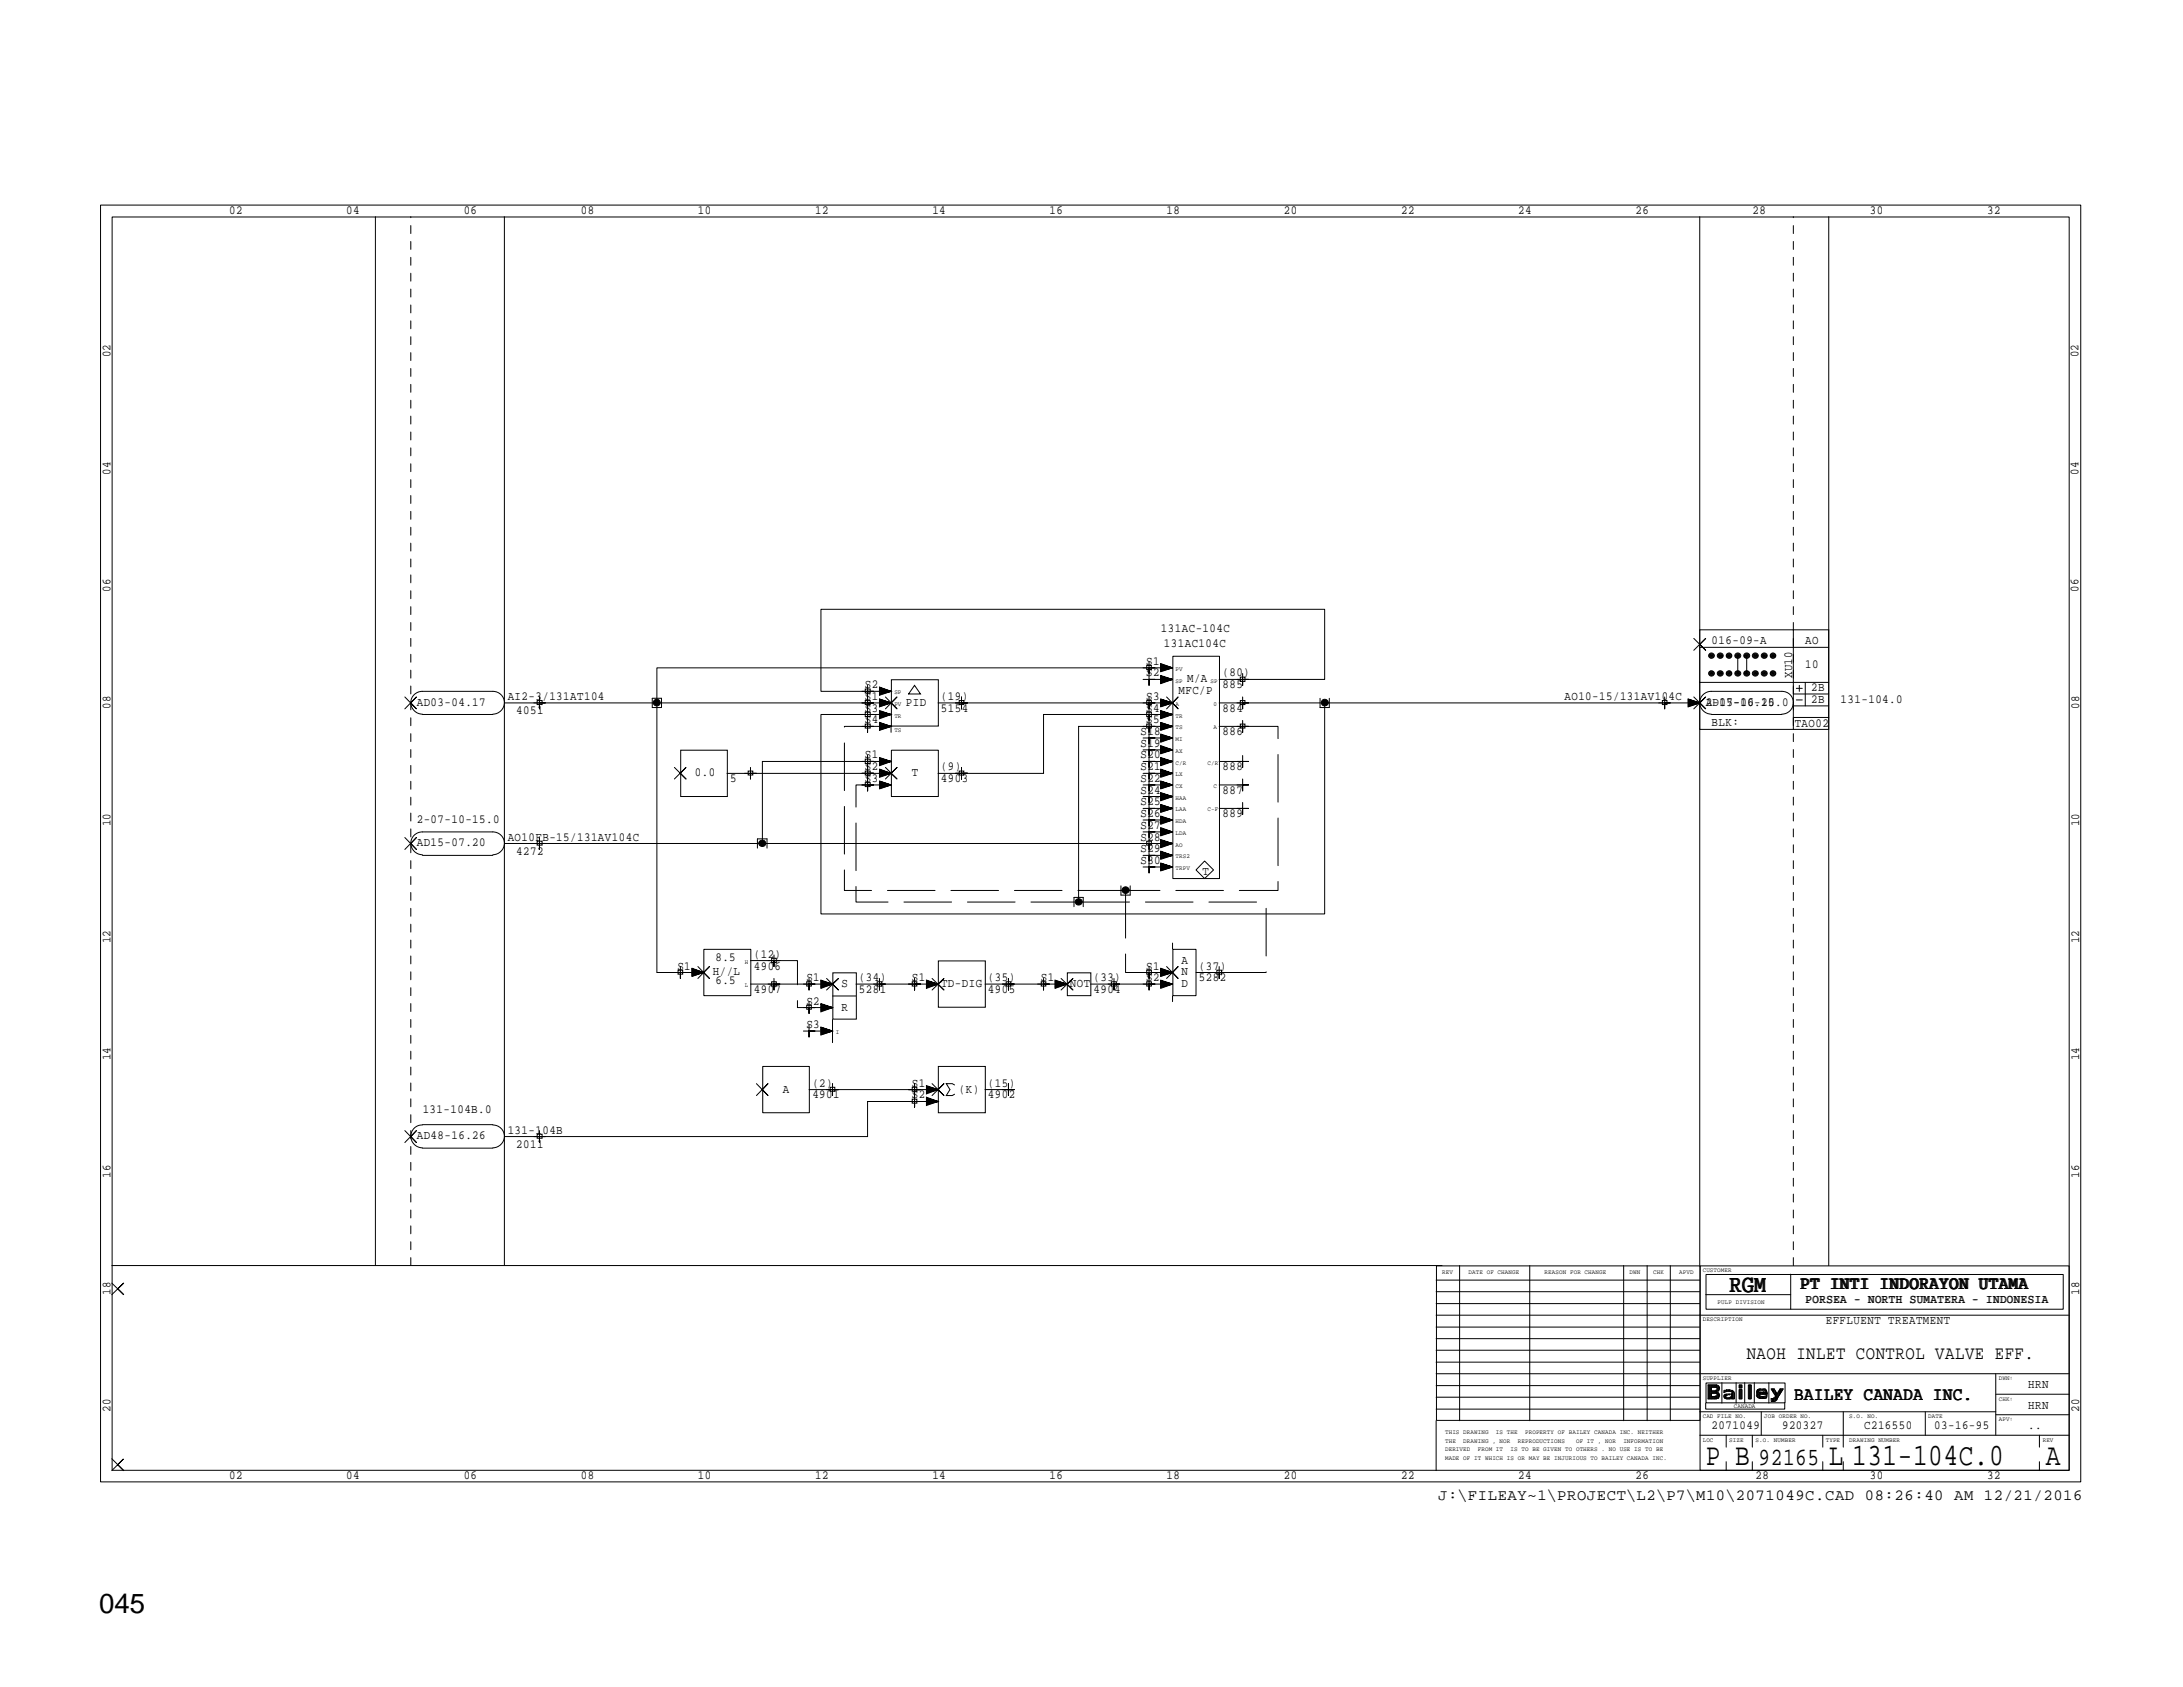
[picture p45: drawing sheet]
<svg xmlns="http://www.w3.org/2000/svg" width="279mm" height="216mm" viewBox="0 0 279 216" stroke-linecap="round" stroke-linejoin="round" font-family="sans-serif">
<defs><g id="words">
<g font-size="4">
<text x="218.3" y="187.4">P B</text>
<text x="234.1" y="187.4">L 131-104C.0</text>
<text x="261.8" y="187.4">A</text>
</g>
<text font-size="3.5" x="12.7" y="206.4">045</text>
<g font-size="3.2">
<text x="221.3" y="165.3">RGM</text>
<text x="225.1" y="187.4">92165</text>
</g>
<g font-size="2.4">
<text x="230.5" y="164.9">PT INTI INDORAYON UTAMA</text>
<text x="223.6" y="173.9">NAOH INLET CONTROL VALVE EFF.</text>
<text x="229.7" y="179.2">BAILEY CANADA INC.</text>
</g>
<text font-size="2" x="184.1" y="192">J:\FILEAY~1\PROJECT\L2\P7\M10\2071049C.CAD 08:26:40 AM 12/21/2016</text>
<g font-size="1.6">
<text x="29.3" y="27.3">02</text>
<text x="44.3" y="27.3">04</text>
<text x="59.4" y="27.3">06</text>
<text x="74.3" y="27.3">08</text>
<text x="89.3" y="27.3">10</text>
<text x="104.3" y="27.3">12</text>
<text x="119.3" y="27.3">14</text>
<text x="134.3" y="27.3">16</text>
<text x="149.3" y="27.3">18</text>
<text x="164.3" y="27.3">20</text>
<text x="179.3" y="27.3">22</text>
<text x="194.3" y="27.3">24</text>
<text x="209.3" y="27.3">26</text>
<text x="224.3" y="27.3">28</text>
<text x="239.3" y="27.3">30</text>
<text x="254.3" y="27.3">32</text>
<text x="14.1" y="45.7" transform="rotate(-90 14.1 45.7)">02</text>
<text x="266" y="45.7" transform="rotate(-90 266 45.7)">02</text>
<text x="14.1" y="60.7" transform="rotate(-90 14.1 60.7)">04</text>
<text x="266" y="60.7" transform="rotate(-90 266 60.7)">04</text>
<text x="14.1" y="75.7" transform="rotate(-90 14.1 75.7)">06</text>
<text x="266" y="75.7" transform="rotate(-90 266 75.7)">06</text>
<text x="148.6" y="80.9">131AC-104C</text>
<text x="149" y="82.8">131AC104C</text>
<text x="219.1" y="82.5">016-09-A</text>
<text x="231.1" y="82.5">AO</text>
<text x="65" y="89.6">AI2-3/131AT104</text>
<text x="110.7" y="88.1">S2</text>
<text x="110.7" y="89.6">S1</text>
<text x="120.4" y="89.6">(19)</text>
<text x="146.7" y="89.6">S3</text>
<text x="146.7" y="86.6">S2</text>
<text x="146.7" y="85.1">S1</text>
<text x="150.8" y="88.8">MFC/P</text>
<text x="151.9" y="87.3">M/A</text>
<text x="156.5" y="88.1">885</text>
<text x="156.5" y="86.6">(80)</text>
<text x="200.2" y="89.6">AO10-15/131AV104C</text>
<text x="229.4" y="86.7" transform="rotate(-90 229.4 86.7)">XU10</text>
<text x="231.1" y="85.4">10</text>
<text x="231.8" y="90">2B</text>
<text x="231.8" y="88.4">2B</text>
<text x="235.6" y="90">131-104.0</text>
<text x="14.1" y="90.7" transform="rotate(-90 14.1 90.7)">08</text>
<text x="53.3" y="90.3">AD03-04.17</text>
<text x="66.1" y="91.4">4051</text>
<text x="110.7" y="92.6">S4</text>
<text x="110.7" y="91.1">S3</text>
<text x="115.9" y="90.3">PID</text>
<text x="120.4" y="91.1">5154</text>
<text x="146" y="95.6">S19</text>
<text x="146" y="94.1">S18</text>
<text x="146.7" y="92.6">S5</text>
<text x="146.7" y="91.1">S4</text>
<text x="156.5" y="91.1">884</text>
<text x="156.5" y="94.1">886</text>
<text x="218.3" y="90.3">AD15-06.20</text>
<text x="218.3" y="90.3">2-07-10-15.0</text>
<text x="219.1" y="93">BLK:</text>
<text x="229.7" y="93.1">TAO02</text>
<text x="266.1" y="90.7" transform="rotate(-90 266.1 90.7)">08</text>
<text x="88.9" y="99.3">0.0</text>
<text x="93.5" y="100.1">5</text>
<text x="110.7" y="100.1">S3</text>
<text x="110.7" y="98.6">S2</text>
<text x="110.7" y="97.1">S1</text>
<text x="116.7" y="99.3">T</text>
<text x="120.4" y="100.1">4903</text>
<text x="120.4" y="98.6">(9)</text>
<text x="146" y="101.6">S24</text>
<text x="146" y="100.1">S22</text>
<text x="146" y="98.6">S21</text>
<text x="146" y="97.1">S20</text>
<text x="156.5" y="101.6">887</text>
<text x="156.5" y="98.6">888</text>
<text x="14.1" y="105.7" transform="rotate(-90 14.1 105.7)">10</text>
<text x="53.3" y="105.3">2-07-10-15.0</text>
<text x="65" y="107.6">AO10FB-15/131AV104C</text>
<text x="146" y="107.6">S28</text>
<text x="146" y="106.1">S27</text>
<text x="146" y="104.6">S26</text>
<text x="146" y="103.1">S25</text>
<text x="156.5" y="104.6">889</text>
<text x="266.1" y="105.7" transform="rotate(-90 266.1 105.7)">10</text>
<text x="53.3" y="108.3">AD15-07.20</text>
<text x="66.1" y="109.4">4272</text>
<text x="146" y="110.6">S30</text>
<text x="146" y="109">S29</text>
<text x="153.9" y="112">T</text>
<text x="14.1" y="120.7" transform="rotate(-90 14.1 120.7)">12</text>
<text x="86.7" y="124.1">S1</text>
<text x="91.2" y="124.8">H//L</text>
<text x="91.6" y="125.9">6.5</text>
<text x="91.6" y="122.9">8.5</text>
<text x="96.5" y="124.1">4906</text>
<text x="96.5" y="122.6">(12)</text>
<text x="103.2" y="125.6">S1</text>
<text x="109.9" y="125.6">(34)</text>
<text x="116.7" y="125.6">S1</text>
<text x="126.4" y="125.6">(35)</text>
<text x="133.2" y="125.6">S1</text>
<text x="140" y="125.6">(33)</text>
<text x="146.7" y="125.6">S2</text>
<text x="146.7" y="124.1">S1</text>
<text x="151.2" y="124.8">N</text>
<text x="151.2" y="123.3">A</text>
<text x="153.5" y="125.6">5282</text>
<text x="153.5" y="124.1">(37)</text>
<text x="266.1" y="120.7" transform="rotate(-90 266.1 120.7)">12</text>
<text x="96.5" y="127">4907</text>
<text x="103.2" y="131.6">S3</text>
<text x="103.2" y="128.6">S2</text>
<text x="107.7" y="129.3">R</text>
<text x="107.7" y="126.3">S</text>
<text x="109.9" y="127">5281</text>
<text x="120.4" y="126.3">TD-DIG</text>
<text x="126.4" y="127">4905</text>
<text x="136.9" y="126.3">NOT</text>
<text x="140" y="127">4904</text>
<text x="151.2" y="126.3">D</text>
<text x="14.1" y="135.7" transform="rotate(-90 14.1 135.7)">14</text>
<text x="266.1" y="135.7" transform="rotate(-90 266.1 135.7)">14</text>
<text x="54.1" y="142.5">131-104B.0</text>
<text x="100.2" y="139.8">A</text>
<text x="104" y="140.5">4901</text>
<text x="104" y="139.1">(2)</text>
<text x="116.7" y="140.5">S2</text>
<text x="116.7" y="139.1">S1</text>
<text x="122.7" y="139.8">(K)</text>
<text x="126.4" y="140.5">4902</text>
<text x="126.4" y="139.1">(15)</text>
<text x="53.3" y="145.8">AD48-16.26</text>
<text x="65" y="145.1">131-104B</text>
<text x="66.1" y="146.9">2011</text>
<text x="14.1" y="150.7" transform="rotate(-90 14.1 150.7)">16</text>
<text x="266.1" y="150.7" transform="rotate(-90 266.1 150.7)">16</text>
<text x="14.1" y="165.7" transform="rotate(-90 14.1 165.7)">18</text>
<text x="231.1" y="166.8">PORSEA - NORTH SUMATERA - INDONESIA</text>
<text x="266.1" y="165.7" transform="rotate(-90 266.1 165.7)">18</text>
<text x="233.7" y="169.4">EFFLUENT TREATMENT</text>
<text x="259.6" y="177.7">HRN</text>
<text x="14.1" y="180.7" transform="rotate(-90 14.1 180.7)">20</text>
<text x="219.1" y="182.9">2071049</text>
<text x="228.1" y="182.9">920327</text>
<text x="238.6" y="182.9">C216550</text>
<text x="247.6" y="182.9">03-16-95</text>
<text x="259.6" y="180.3">HRN</text>
<text x="259.6" y="182.9">..</text>
<text x="266.1" y="180.7" transform="rotate(-90 266.1 180.7)">20</text>
<text x="29.3" y="189.3">02</text>
<text x="44.3" y="189.3">04</text>
<text x="59.4" y="189.3">06</text>
<text x="74.3" y="189.3">08</text>
<text x="89.3" y="189.3">10</text>
<text x="104.3" y="189.3">12</text>
<text x="119.3" y="189.3">14</text>
<text x="134.3" y="189.3">16</text>
<text x="149.3" y="189.3">18</text>
<text x="164.3" y="189.3">20</text>
<text x="179.3" y="189.3">22</text>
<text x="194.3" y="189.3">24</text>
<text x="209.3" y="189.3">26</text>
<text x="224.7" y="189.3">28</text>
<text x="239.3" y="189.3">30</text>
<text x="254.3" y="189.3">32</text>
</g>
<g font-size=".8">
<text x="114.5" y="88.9">SP</text>
<text x="150.5" y="87.4">SP</text>
<text x="150.5" y="85.9">PV</text>
<text x="154.9" y="87.4">SP</text>
<text x="114.5" y="93.7">TS</text>
<text x="114.5" y="91.9">TR</text>
<text x="114.5" y="90.3">PV</text>
<text x="150.5" y="94.9">MI</text>
<text x="150.5" y="93.3">TS</text>
<text x="150.5" y="91.9">TR</text>
<text x="150.5" y="90.3">A</text>
<text x="155.3" y="93.3">A</text>
<text x="155.3" y="90.3">0</text>
<text x="150.5" y="100.8">CX</text>
<text x="150.5" y="99.4">LX</text>
<text x="150.5" y="97.9">C/R</text>
<text x="150.5" y="96.3">AX</text>
<text x="154.6" y="97.9">C/R</text>
<text x="155.3" y="100.8">C</text>
<text x="150.5" y="106.8">LDA</text>
<text x="150.5" y="105.4">HDA</text>
<text x="150.5" y="103.8">LAA</text>
<text x="150.5" y="102.4">HAA</text>
<text x="154.6" y="103.8">C-F</text>
<text x="150.5" y="111.3">TRPV</text>
<text x="150.5" y="109.9">TRS2</text>
<text x="150.5" y="108.4">AO</text>
<text x="95.3" y="123.4">H</text>
<text x="95.3" y="126.4">L</text>
<text x="107" y="132.3">I</text>
<text x="184.6" y="163.1">REV</text>
<text x="188" y="163.1">DATE OF CHANGE</text>
<text x="197.7" y="163.1">REASON FOR CHANGE</text>
<text x="208.6" y="163.1">DWN</text>
<text x="211.6" y="163.1">CHK</text>
<text x="214.9" y="163.1">APVD</text>
<text x="217.9" y="162.7">CUSTOMER</text>
<text x="219.8" y="166.8">PULP DIVISION</text>
<text x="217.9" y="169.1">DESCRIPTION</text>
<text x="217.9" y="176.6">SUPPLIER</text>
<text x="255.8" y="179.2">CHK:</text>
<text x="255.8" y="176.6">DWN:</text>
<text x="185" y="185.8">DERIVED</text>
<text x="185" y="184.6">THE</text>
<text x="185" y="183.5">THIS DRAWING</text>
<text x="187.3" y="184.6">DRAWING , NOR</text>
<text x="189.1" y="185.8">FROM IT</text>
<text x="191.5" y="183.5">IS THE</text>
<text x="193.3" y="185.8">IS TO BE GIVEN TO OTHERS . NO USE IS TO BE</text>
<text x="194.3" y="184.6">REPRODUCTIONS</text>
<text x="195.2" y="183.5">PROPERTY OF BAILEY CANADA INC. NEITHER</text>
<text x="201.7" y="184.6">OF IT , NOR</text>
<text x="207.8" y="184.6">INFORMATION</text>
<text x="217.9" y="184.5">LOC</text>
<text x="217.9" y="181.5">CAD FILE NO.</text>
<text x="221.3" y="184.5">SIZE</text>
<text x="221.9" y="180.2">CANADA</text>
<text x="224.7" y="184.5">S.O. NUMBER</text>
<text x="225.8" y="181.5">JOB ORDER NO.</text>
<text x="233.7" y="184.5">TYPE</text>
<text x="236.7" y="184.5">DRAWING NUMBER</text>
<text x="236.7" y="181.5">S.O. NO.</text>
<text x="246.8" y="181.5">DATE</text>
<text x="255.8" y="181.9">APV:</text>
<text x="261.4" y="184.5">REV</text>
<text x="185" y="186.9">MADE OF IT WHICH IS OR MAY BE INJURIOUS TO BAILEY CANADA INC.</text>
</g>
</g></defs>
<g fill="none" stroke="#000" stroke-width=".13">
<path d="M12.9 26.2h253.4v163.4h-253.4zM14.4 27.8h250.4v160.4h-250.4zM48 27.7v134.3M64.6 27.7v134.3M217.5 27.7v134.3M234.1 27.7v134.3M51.8 89.2l1.5 1.5-.7-.7 .7-.8-1.5 1.5M54.1 91.4a1.46 1.46 0 0 1-1.5-1.5 1.46 1.46 0 0 1 1.5-1.4h9a1.46 1.46 0 0 1 1.5 1.4 1.46 1.46 0 0 1-1.5 1.5M54.1 91.4h9M68.7 89.7h.7v.5h-.7zM69 89.2v1.5v-.7h.8h-1.5M83.5 89.4h1.2v1.2h-1.2z"/>
<path d="M86.3 98.2l1.5 1.5-.7-.7 .7-.8-1.5 1.5M87.1 96h6v5.9h-6zM95.8 98.7h.5v.5h-.5zM96.1 98.2v1.5v-.7h.7h-1.5M110.7 89.7h.7v.5h-.7zM110.7 88.2h.7v.5h-.7zM110.7 91.1h.7v.6h-.7zM110.7 92.7h.7v.5h-.7zM110.7 97.2h.7v.5h-.7zM110.7 98.7h.7v.5h-.7zM111 89.2v1.5v-.7h.8h-1.5M111 87.7v1.5v-.7h.8h-1.5"/>
<path d="M111 90.7v1.5v-.8h.8h-1.5M111 92.2v1.5v-.7h.8h-1.5M111 98.2v1.5v-.7h.8h-1.5M111 96.7v1.5v-.7h.8h-1.5M111 99.7v1.5v-.7h.8h-1.5M112.6 90.3l1.4-.3-1.4 .4M112.6 90.2l1.4-.2-1.4 .3M112.6 90h1.4l-1.4 .1M112.6 89.9l1.4 .1h-49.4M112.6 89.7l1.4 .3-1.4-.2M112.6 89.6l1.4 .4-1.4-.3M112.6 89.5l1.4 .5-1.4 .5v-1.1l1.4 .6"/>
<path d="M112.6 93.3l1.4-.3-1.4 .4M112.6 93.2l1.4-.2-1.4 .3M112.6 93h1.4l-1.4 .1M112.6 92.9l1.4 .1h-3M112.6 92.8l1.4 .2-1.4-.2M112.6 92.6l1.4 .4-1.4-.3M112.6 92.5l1.4 .5-1.4 .5v-1l1.4 .5v.7M112.6 91.8l1.4-.4-1.4 .5M112.6 91.7l1.4-.3-1.4 .4M112.6 91.5l1.4-.1-1.4 .2M112.6 91.2l1.4 .2-1.4-.1M112.6 91.1l1.4 .3-1.4-.3"/>
<path d="M112.6 91l1.4 .4-1.4 .6v-1.1l1.4 .5M112.6 88.8l1.4-.3-1.4 .4M112.6 88.7l1.4-.2-1.4 .3M112.6 88.5h1.4l-1.4 .1M112.6 88.2l1.4 .3-1.4-.2M112.6 88.1l1.4 .4-1.4-.3M112.6 88l1.4 .5-1.4 .5v-1.1l1.4 .6M112.6 99.3l1.4-.3-1.4 .4M112.6 99.2l1.4-.2-1.4 .3M112.6 99h1.4l-1.4 .1M112.6 98.9l1.4 .1h-21M112.6 98.7l1.4 .3-1.4-.2"/>
<path d="M112.6 98.6l1.4 .4-1.4-.3M112.6 98.5l1.4 .5-1.4 .5v-1.1l1.4 .6M112.6 97.4l1.4 .1h-16.4v10.4M112.6 97.8l1.4-.3-1.4 .4M112.6 97.7l1.4-.2-1.4 .2M112.6 97.5h1.4l-1.4 .1M112.6 97.2l1.4 .3-1.4-.2M112.6 97.1l1.4 .4-1.4-.3M112.6 97l1.4 .5-1.4 .5v-1.1l1.4 .6M112.6 100l1.4 .5-1.4 .5v-1.1l1.4 .6M113.3 89.2l1.5 1.5-.8-.7 .8-.8-1.5 1.5M113.3 98.2l1.5 1.5-.8-.7 .8-.8-1.5 1.5"/>
<path d="M114.1 87h6v5.9h-6zM114.1 96h6v5.9h-6zM117.1 87.7l.7 1.1h-1.5zM122.8 89.7h.6v.5h-.6zM122.8 98.7h.6v.5h-.6zM123.1 89.2v1.5v-.7h.7h-1.5M123.1 98.2v1.5v-.7h.7h-1.5M146.8 85.2h.6v.5h-.6zM146.8 89.7h.6v.5h-.6zM146.8 91.1h.6v.6h-.6zM146.8 92.7h.6v.5h-.6zM147.1 84.7v1.5v-.7h.7h-1.5"/>
<path d="M147.1 86.2v1.5v-.7h.7h-1.5M147.1 89.2v1.5v-.7h.7h-1.5M147.1 90.7v1.5v-.8h.7h-1.5M147.1 92.2v1.5v-.7h.7h-1.5M147.1 93.7v1.5v-.8h.7h-1.5M147.1 95.2v1.5v-.7h.7h-1.5M147.1 96.7v1.5v-.7h.7h-1.5M147.1 98.2v1.5v-.7h.7h-1.5M147.1 99.7v1.5v-.7h.7h-1.5M148.5 92.9l1.6 .1h-12.1v22.4M148.5 85.4l1.6 .1h-66v39h5.9l-1.4-.1M148.5 91.4h1.6h-16.5v7.6h-13.5"/>
<path d="M148.5 100l1.6 .5-1.6 .5v-1.1l1.6 .6M148.5 99.3l1.6-.3-1.6 .4M148.5 99.2l1.6-.2-1.6 .3M148.5 99h1.6l-1.6 .1M148.5 98.9l1.6 .1h-3M148.5 98.7l1.6 .3-1.6-.2M148.5 98.6l1.6 .4-1.6-.3M148.5 98.5l1.6 .5-1.6 .5v-1.1l1.6 .6M148.5 97.8l1.6-.3-1.6 .4M148.5 97.7l1.6-.2-1.6 .2M148.5 97.5h1.6l-1.6 .1M148.5 97.4l1.6 .1h-3"/>
<path d="M148.5 97.2l1.6 .3-1.6-.2M148.5 97.1l1.6 .4-1.6-.3M148.5 97l1.6 .5-1.6 .5v-1.1l1.6 .6M148.5 96.3l1.6-.3-1.6 .4M148.5 96.2l1.6-.2-1.6 .3M148.5 96.1l1.6-.1-1.6 .1M148.5 95.9l1.6 .1h-3M148.5 95.7l1.6 .3-1.6-.2M148.5 95.6l1.6 .4-1.6-.3M148.5 95.5l1.6 .5-1.6 .5v-1.1l1.6 .6M148.5 94.8l1.6-.4-1.6 .5M148.5 94.7l1.6-.3-1.6 .3"/>
<path d="M148.5 94.5l1.6-.1-1.6 .2M148.5 94.4h1.6h-3M148.5 94.2l1.6 .2-1.6-.1M148.5 94.1l1.6 .3-1.6-.3M148.5 94l1.6 .4-1.6 .6v-1.1l1.6 .5M148.5 93.3l1.6-.3-1.6 .4M148.5 93.2l1.6-.2-1.6 .3M148.5 93h1.6l-1.6 .1M148.5 92.8l1.6 .2-1.6-.2M148.5 92.6l1.6 .4-1.6-.3M148.5 92.5l1.6 .5-1.6 .5v-1l1.6 .5M148.5 91.8l1.6-.4-1.6 .5"/>
<path d="M148.5 91.7l1.6-.3-1.6 .4M148.5 91.5l1.6-.1-1.6 .2M148.5 91.2l1.6 .2-1.6-.1M148.5 91.1l1.6 .3-1.6-.3M148.5 91l1.6 .4-1.6 .6v-1.1l1.6 .5M148.5 90.3l1.6-.3-1.6 .4M148.5 90.2l1.6-.2-1.6 .3M148.5 90h1.6l-1.6 .1M148.5 89.9l1.6 .1h-30M148.5 89.7l1.6 .3-1.6-.2M148.5 89.6l1.6 .4-1.6-.3M148.5 89.5l1.6 .5-1.6 .5v-1.1l1.6 .6"/>
<path d="M148.5 87.3l1.6-.3-1.6 .4M148.5 87.2l1.6-.2-1.6 .2M148.5 87h1.6l-1.6 .1M148.5 86.9l1.6 .1h-3M148.5 86.7l1.6 .3-1.6-.2M148.5 86.6l1.6 .4-1.6-.3M148.5 86.5l1.6 .5-1.6 .5v-1.1l1.6 .6M148.5 85.9l1.6-.4-1.6 .4M148.5 85.7l1.6-.2-1.6 .3M148.5 85.6l1.6-.1-1.6 .1M148.5 85.2l1.6 .3-1.6-.2M148.5 85.1l1.6 .4-1.6-.3"/>
<path d="M148.5 85l1.6 .5-1.6 .5v-1.1l1.6 .6M149.3 89.2l1.5 1.5-.7-.7 .7-.8-1.5 1.5M150.1 84h6v28.4h-6zM156 87h13.5v-9h-64.4v10.5h8.9l-1.4-.1M156 97.5h3M156 93h3M158.7 89.7h.6v.5h-.6zM158.7 86.7h.6v.5h-.6zM158.7 92.7h.6v.5h-.6zM159 89.2v1.5v-.7h.8h-1.5M159 86.2v1.5v-.7h.8h-1.5M159 92.2v1.5v-.7h.8h-1.5"/>
<path d="M159 99.7v1.5v-.7h.8h-1.5M159 96.7v1.5v-.7h.8h-1.5M169 89.4v1.2h1.1v-1.2M169.5 90v27h-64.4v-25.6h8.9h-1.4M212.8 89.7h.6v.5h-.6zM213.1 89.2v1.5v-.7h.7h-1.5M216.1 90.3l1.4-.3-1.4 .4M216.1 90.2l1.4-.2-1.4 .3M216.1 90h1.4l-1.4 .1M216.1 89.9l1.4 .1h-1.4M216.1 89.7l1.4 .3-1.4-.2M216.1 89.6l1.4 .4-1.4-.3"/>
<path d="M216.1 89.5l1.4 .5-1.4 .5v-1.1l1.4 .6h-61.5M216.8 89.2l1.5 1.5-.8-.7 .8-.8-1.5 1.5M216.8 81.7l1.5 1.5-.8-.7 .8-.8-1.5 1.5M217.5 80.6h16.6v12.7h-16.6zM217.5 87.3h16.6M217.5 82.8h16.6M218.9 86h.3l.1 .2-.3 .2-.1-.1zM218.9 83.8h.3l.1 .1-.1 .2h-.3zM218.9 86.1h.2l.1 .1h-.3zM218.9 83.8l.3 .1-.2 .1h-.1zM219 83.9h.1zM219 86.2h.1z"/>
<path d="M219 91.4a1.46 1.46 0 0 1-1.5-1.5 1.46 1.46 0 0 1 1.5-1.4h9a1.46 1.46 0 0 1 1.5 1.4 1.46 1.46 0 0 1-1.5 1.5M219 91.4h9M220 86h.3v.3h-.3zM220 83.8h.3v.3h-.3zM220.1 86.1h.2v.1h-.2zM220.1 83.8l.2 .1-.1 .1h-.1zM220.1 83.9h.2zM220.1 86.2h.2zM221.1 86h.4v.3h-.4v-.1zM221.1 83.8h.4v.3h-.4v-.2zM221.2 86.1h.2v.1h-.2zM221.2 83.8h.2v.2h-.2z"/>
<path d="M221.2 83.9h.2zM221.3 86.2h.1zM222.3 86h.3v.3h-.3zM222.3 83.8h.3v.3h-.3zM222.3 86.1h.2l.1 .1h-.3zM222.3 83.8l.3 .1-.2 .1h-.1zM222.3 83.9h.2zM222.4 86.2h.1zM222.4 83.9v2.3M223.4 86h.3v.3h-.3l-.1-.1zM223.4 83.8h.3v.3h-.3l-.1-.2zM223.4 86.1h.3v.1h-.3z"/>
<path d="M223.4 83.8h.3v.2h-.3zM223.5 83.9h.1zM223.5 86.2h.1zM223.6 83.9v2.3M224.5 86h.3l.1 .2-.2 .2-.2-.1zM224.5 83.8h.3l.1 .1-.1 .2h-.3zM224.6 86.1h.2v.1h-.2zM224.6 83.8l.2 .1-.1 .1h-.1zM224.6 83.9h.1zM224.6 86.2h.1zM225.7 86h.3v.3h-.3zM225.7 83.8h.3v.3h-.3z"/>
<path d="M225.7 86.1h.2v.1h-.2zM225.7 83.8h.2v.2h-.2zM225.7 83.9h.2zM225.7 86.2h.2zM226.8 86h.3l.1 .2-.3 .2-.1-.1zM226.8 83.8h.3l.1 .1-.1 .2h-.3zM226.8 86.1h.2l.1 .1h-.3zM226.8 83.8l.3 .1-.2 .1h-.1zM226.9 83.9h.1zM226.9 86.2h.1zM229.5 88.8h4.6M229.5 90.3h4.6"/>
<path d="M229.5 91.8h4.6M229.5 80.6v12.7M229.9 89.6h.8M229.9 88.1h.8M230.3 87.7v.8M231.1 87.3v3M51.8 107.2l1.5 1.5-.7-.8 .7-.7-1.5 1.5M54.1 109.4a1.46 1.46 0 0 1-1.5-1.5 1.46 1.46 0 0 1 1.5-1.4h9a1.46 1.46 0 0 1 1.5 1.4 1.46 1.46 0 0 1-1.5 1.5M54.1 109.5h9M68.7 107.7h.7v.5h-.7zM69 107.2v1.5v-.8h.8h-1.5M96.9 108.5v-1.1h1.3v1.1"/>
<path d="M110.7 100.2h.7v.5h-.7zM112.6 100.8l1.4-.3-1.4 .4M112.6 100.7l1.4-.2-1.4 .3M112.6 100.5h1.4l-1.4 .1M112.6 100.4l1.4 .1h-3M112.6 100.2l1.4 .3-1.4-.2M112.6 100.1l1.4 .4-1.4-.3M137.5 116v-1.1h1.1v1.1M143.5 113.4v1.2h1.2v-1.2M146.8 107.7h.6v.5h-.6zM147.1 101.2v1.5v-.8h.7h-1.5M147.1 102.7v1.5v-.7h.7h-1.5"/>
<path d="M147.1 104.2v1.5v-.8h.7h-1.5M147.1 105.7v1.5v-.7h.7h-1.5M147.1 107.2v1.5v-.8h.7h-1.5M147.1 108.7v1.5v-.7h.7h-1.5M147.1 110.2v1.5v-.7h.7h-1.5M148.5 111.3l1.6-.3-1.6 .4M148.5 111.2l1.6-.2-1.6 .3M148.5 111h1.6l-1.6 .1M148.5 110.9l1.6 .1h-3M148.5 110.7l1.6 .3-1.6-.2M148.5 110.6l1.6 .4-1.6-.3M148.5 110.5l1.6 .5-1.6 .5v-1.1l1.6 .6"/>
<path d="M148.5 109.8l1.6-.3-1.6 .4M148.5 109.7l1.6-.2-1.6 .3M148.5 109.5h1.6l-1.6 .1M148.5 109.4l1.6 .1h-3M148.5 109.2l1.6 .3-1.6-.2M148.5 109.1l1.6 .4-1.6-.3M148.5 109l1.6 .5-1.6 .5v-1.1l1.6 .6M148.5 108.3l1.6-.4-1.6 .5M148.5 108.2l1.6-.3-1.6 .3M148.5 108l1.6-.1-1.6 .2M148.5 107.9h1.6h-85.5M148.5 107.7l1.6 .2-1.6-.1"/>
<path d="M148.5 107.6l1.6 .3-1.6-.2M148.5 107.5l1.6 .4-1.6 .6v-1.1l1.6 .5M148.5 106.8l1.6-.3-1.6 .4M148.5 106.7l1.6-.2-1.6 .3M148.5 106.6l1.6-.1-1.6 .1M148.5 106.4l1.6 .1h-3M148.5 106.2l1.6 .3-1.6-.2M148.5 106.1l1.6 .4-1.6-.3M148.5 106l1.6 .5-1.6 .5v-1.1l1.6 .6M148.5 105.3l1.6-.4-1.6 .5M148.5 105.2l1.6-.3-1.6 .3M148.5 105l1.6-.1-1.6 .2"/>
<path d="M148.5 104.9h1.6h-3M148.5 104.7l1.6 .2-1.6-.1M148.5 104.6l1.6 .3-1.6-.3M148.5 104.5l1.6 .4-1.6 .6v-1.1l1.6 .5M148.5 103.8l1.6-.3-1.6 .4M148.5 103.7l1.6-.2-1.6 .3M148.5 103.5h1.6l-1.6 .1M148.5 103.4l1.6 .1h-3M148.5 103.2l1.6 .3-1.6-.2M148.5 103.1l1.6 .4-1.6-.3M148.5 103l1.6 .5-1.6 .5v-1l1.6 .5M148.5 102.3l1.6-.4-1.6 .5"/>
<path d="M148.5 102.2l1.6-.3-1.6 .4M148.5 102l1.6-.1-1.6 .2M148.5 101.9h1.6h-3M148.5 101.7l1.6 .2-1.6-.1M148.5 101.6l1.6 .3-1.6-.3M148.5 101.5l1.6 .4-1.6 .6v-1.1l1.6 .5M148.5 100.8l1.6-.3-1.6 .4M148.5 100.7l1.6-.2-1.6 .3M148.5 100.5h1.6l-1.6 .1M148.5 100.4l1.6 .1h-3M148.5 100.2l1.6 .3-1.6-.2M148.5 100.1l1.6 .4-1.6-.3"/>
<path d="M154.2 110.2l1.1 1.1-1.1 1.1-1.1-1.1zM156 100.5h3M156 103.5h3M159 102.7v1.5v-.7h.8h-1.5M86.8 124.2h.6v.5h-.6zM87.1 123.7v1.5v-.7h.7h-1.5M88.6 124.8l1.4-.3-1.4 .4M88.6 124.7l1.4-.2-1.4 .3M88.6 124.5h1.4l-1.4 .1M88.6 124.2l1.4 .3-1.4-.2M88.6 124.1l1.4 .4-1.4-.3M88.6 124l1.4 .5-1.4 .5v-1.1l1.4 .6"/>
<path d="M89.3 123.7l1.5 1.5-.8-.7 .8-.8-1.5 1.5M90.1 121.5h6v5.9h-6zM96.1 125.9h3M96.1 122.9h3M96.8 138.7l1.5 1.5-.7-.8 .7-.7-1.5 1.5M97.6 136.5h6v5.9h-6zM98.8 122.6h.6v.6h-.6zM98.8 125.6h.6v.6h-.6zM99.1 122.2v1.5v-.8h.7h-1.5M99.1 125.2v1.5v-.8h.7h-1.5M103.3 125.6h.5v.6h-.5zM103.3 128.7h.5v.5h-.5z"/>
<path d="M103.5 125.2v1.5v-.8h.8h-1.5M103.5 128.2v1.5v-.8h.8h-1.5M103.5 131.2v1.5v-.7h.8h-1.5M105.1 132.3l1.5-.3-1.5 .4M105.1 132.2l1.5-.2-1.5 .2M105.1 132h1.5l-1.5 .1M105.1 131.9l1.5 .1h-3.1M105.1 131.7l1.5 .3-1.5-.2M105.1 131.6l1.5 .4-1.5-.3M105.1 131.5l1.5 .5-1.5 .5v-1.1l1.5 .6M105.1 129.3l1.5-.4-1.5 .5M105.1 129.2l1.5-.3-1.5 .3"/>
<path d="M105.1 129l1.5-.1-1.5 .2M105.1 128.9h1.5h-3.1M105.1 128.7l1.5 .2-1.5-.1M105.1 128.6l1.5 .3-1.5-.2M105.1 128.5l1.5 .4-1.5 .6v-1.1l1.5 .5M105.1 126.3l1.5-.4-1.5 .5M105.1 126.2l1.5-.3-1.5 .3M105.1 126l1.5-.1-1.5 .2M105.1 125.9h1.5h-3.1M105.1 125.7l1.5 .2-1.5-.1M105.1 125.6l1.5 .3-1.5-.3M105.1 125.5l1.5 .4-1.5 .6v-1.1l1.5 .5"/>
<path d="M105.8 125.2l1.5 1.5-.7-.8 .7-.7-1.5 1.5M106.3 139.1h.5v.6h-.5zM106.6 138.7v1.5v-.8h.7h-1.5M106.6 130.5v2.9M106.6 127.5h3M106.6 124.5h3v5.9h-3zM109.6 125.9h3M112.3 125.6h.6v.6h-.6zM112.6 125.2v1.5v-.8h.7h-1.5M116.8 139.1h.5v.6h-.5zM116.8 125.6h.5v.6h-.5zM117.1 138.7v1.5v-.8h.7h-1.5"/>
<path d="M117.1 125.2v1.5v-.8h.7h-1.5M118.6 139.8l1.5-.4-1.5 .5M118.6 139.7l1.5-.3-1.5 .3M118.6 139.5l1.5-.1-1.5 .2M118.6 139.4h1.5h-16.6M118.6 139.2l1.5 .2-1.5-.1M118.6 139.1l1.5 .3-1.5-.3M118.6 139l1.5 .4-1.5 .6v-1.1l1.5 .5M118.6 126.3l1.5-.4-1.5 .5M118.6 126.2l1.5-.3-1.5 .3M118.6 126l1.5-.1-1.5 .2M118.6 125.9h1.5h-3"/>
<path d="M118.6 125.7l1.5 .2-1.5-.1M118.6 125.6l1.5 .3-1.5-.3M118.6 125.5l1.5 .4-1.5 .6v-1.1l1.5 .5M119.3 138.7l1.5 1.5-.7-.8 .7-.7-1.5 1.5M119.3 125.2l1.5 1.5-.7-.8 .7-.7-1.5 1.5M120.1 136.5h6v5.9h-6zM120.1 123h6v5.9h-6zM122.2 138.9l-.3-.2h-.8l.5 .7-.5 .8h.8l.3-.2M126.1 139.4h3M126.1 125.9h3M128.8 125.6h.6v.6h-.6zM129.1 138.7v1.5v-.8h.7h-1.5"/>
<path d="M129.1 125.2v1.5v-.8h.7h-1.5M133.3 125.6h.6v.6h-.6zM133.6 125.2v1.5v-.8h.7h-1.5M135 126.3l1.6-.4-1.6 .5M135 126.2l1.6-.3-1.6 .3M135 126l1.6-.1-1.6 .2M135 125.9h1.6h-3M135 125.7l1.6 .2-1.6-.1M135 125.6l1.6 .3-1.6-.3M135 125.5l1.6 .4-1.6 .6v-1.1l1.6 .5M135.8 125.2l1.5 1.5-.7-.8 .7-.7-1.5 1.5M136.6 124.5h3v2.9h-3z"/>
<path d="M139.6 125.9h3M142.2 125.6h.7v.6h-.7zM142.6 125.2v1.5v-.8h.7h-1.5M146.8 124.2h.6v.5h-.6zM146.8 125.6h.6v.6h-.6zM147.1 123.7v1.5v-.7h.7h-1.5M147.1 125.2v1.5v-.8h.7h-1.5M148.5 124.8l1.6-.3-1.6 .4M148.5 124.7l1.6-.2-1.6 .3M148.5 124.5h1.6l-1.6 .1M148.5 124.4l1.6 .1h-3M148.5 124.2l1.6 .3-1.6-.2"/>
<path d="M148.5 124.1l1.6 .4-1.6-.3M148.5 124l1.6 .5-1.6 .5v-1.1l1.6 .6M148.5 126.3l1.6-.4-1.6 .5M148.5 126.2l1.6-.3-1.6 .3M148.5 126l1.6-.1-1.6 .2M148.5 125.9h1.6h-3M148.5 125.7l1.6 .2-1.6-.1M148.5 125.6l1.6 .3-1.6-.3M148.5 125.5l1.6 .4-1.6 .6v-1.1l1.6 .5M149.3 123.7l1.5 1.5-.7-.7 .7-.8-1.5 1.5M150.1 120.7v.8M150.1 127.5v.7"/>
<path d="M150.1 121.5h3v5.9h-3zM153.1 124.5h2.9M155.7 124.2h.6v.5h-.6zM156 123.7v1.5v-.7h.8h-1.5M51.8 144.7l1.5 1.5-.7-.7 .7-.8-1.5 1.5M54.1 144a1.46 1.46 0 0 0-1.5 1.4 1.46 1.46 0 0 0 1.5 1.5M54.1 146.9h9M54.1 143.9h9M63.1 144a1.46 1.46 0 0 1 1.5 1.4 1.46 1.46 0 0 1-1.5 1.5M68.7 145.2h.7v.5h-.7zM69 144.7v1.5v-.7h.8h-1.5M116.8 140.7h.5v.5h-.5z"/>
<path d="M117.1 140.2v1.5v-.7h.7h-1.5M118.6 140.9l1.5 .1h-9.1v4.5h-46.4M118.6 141.3l1.5-.3-1.5 .4M118.6 141.2l1.5-.2-1.5 .3M118.6 141h1.5l-1.5 .1M118.6 140.7l1.5 .3-1.5-.2M118.6 140.6l1.5 .4-1.5-.3M118.6 140.5l1.5 .5-1.5 .5v-1.1l1.5 .6M14.3 162h170.3M14.3 164.2l1.5 1.5-.7-.8 .7-.7-1.5 1.5M183.8 178.8h33.7M183.8 177.3h33.7"/>
<path d="M183.8 174.3h33.7M183.8 172.8h33.7M183.8 171.3h33.7M183.8 169.8h33.7M183.8 166.8h33.7M183.8 165.3h33.7M183.8 163.8h33.7M183.9 162h33.7v19.8h-33.7zM186.8 162v19.8M195.8 162v19.8M207.8 162v19.8M210.8 162v19.8"/>
<path d="M213.8 162v19.8M217.6 162h47.2v26.2h-47.2zM218.3 179.6v.7h10.1v-.7M218.3 165.7h10.9M218.4 177h10.1v2.5h-10.1zM218.4 163.1h45.7v4.5h-45.7zM218.7 177.2v1.8M218.8 177.2v1.8M218.9 177.2v1.8M219 177.2v1.8M219.1 177.2v.3M219.1 178v.3"/>
<path d="M219.1 178.7v.3M219.2 177.2v.3M219.2 178v.3M219.2 178.7v.3M219.3 177.2v.3M219.3 178v.3M219.3 178.7v.3M219.4 177.2v.3M219.4 178v.3M219.4 178.7v.3M219.5 177.2v.3M219.5 178v.3"/>
<path d="M219.5 178.7v.3M219.6 177.5h-.6v.5h.6v.3M219.6 178.3h-.6v.4h.6v.3M219.6 178.3l.2 .2-.1 .1h-.2M219.6 177.5l.2 .2-.1 .2h-.2M219.6 177.2v.3M219.7 178.1a.43 .43 0 0 1 .4 .5 .43 .43 0 0 1-.5 .4M219.7 177.2a.41 .41 0 0 1 .4 .5 .41 .41 0 0 1-.5 .4M219.7 177.2h-1.1v1.8h1.1v-.3M219.7 177.2v.3M219.7 178v.3M219.7 177.2v.4"/>
<path d="M219.7 177.9v.5M219.7 178.7v.3M219.8 177.3v.8M219.8 178.2v.8M219.9 177.3v.8M219.9 178.2v.8M220 177.4v.7M220 178.3v.7M220 177.5v.4M220 178.4v.4M220.4 177v2.6M220.7 178.9l.4 .1"/>
<path d="M220.7 178.5v.4M220.7 178.9l-.1-.2 .2-.3v.6M220.8 177.9v.2M220.8 178.4v.6M220.9 177.8v.3M220.9 178.4v.2M221 177.8v.3M221 178.4v.2M221 178.9v.1M221 178.6l-.2 .1 .2 .1M221.1 177.8v.3M221.1 178.4v.2"/>
<path d="M221.1 178.9v.1M221.1 177.8v.2M221.1 178.4v.1M221.2 177.8v.3M221.2 178.4v.1M221.2 178.9v.1M221.3 179v-.1l.1 .1M221.3 177.8v.3M221.3 178.4v.1M221.4 177.8v.3M221.4 178.4v.1M221.4 178.8v.2"/>
<path d="M221.5 177.9v.2M221.5 178.4h.1M221.5 178.8v.2M221.6 179v-.3l-.7 .2v.1M221.6 179h-.5M221.6 177.9v.2M221.6 178.4v.1M221.7 178.5l-.2 .3M221.7 177.9v.2h-.5l-.6 .1 .1-.3v.2M221.7 178l.1 .1 .1 .1M221.7 178.3v.7M221.7 178.1l-.1 .2"/>
<path d="M221.7 177.9v1.1M221.8 178v1M221.9 178.1v.9M222 178.2v.8h-.4M222.2 177v2.6M222.6 177.2h.4v.4h-.4zM222.6 177.8h.4v1.2h-.4zM222.6 177.2v.4M222.6 177.8v1.2M222.7 177.2v.4M222.7 177.8v1.2M222.8 177.2v.4"/>
<path d="M222.8 177.8v1.2M222.9 177.2v.4M222.9 177.8v1.2M223.3 177v2.6M223.8 177.2h.4v1.8h-.4zM223.9 177.2v1.8M224 177.2v1.8M224.1 177.2v1.8M224.5 177v2.6M224.9 177.9v.8M225 177.8h.3v.1M225 177.8l-.2 .3v.5"/>
<path d="M225 177.8v1M225 177.8v1.1l-.2-.3M225.1 178.4a.6 .6 0 0 0 .6 .3v.3M225.1 178.9l.5 .1 .5-.1M225.1 178l-.1 .2M225.1 178.2h.8v.2M225.1 177.8v1.1M225.2 177.8v.2M225.2 178.2v.2M225.2 178.6v.4M225.3 178.1l.3-.1 .2 .1M225.3 177.8v.1"/>
<path d="M225.3 178.2v.2M225.3 178.7v.3M225.4 177.8v.1M225.4 178.2v.2M225.4 178.7v.3M225.5 177.8v.1M225.5 178.2v.2M225.5 178.7v.3M225.6 177.8v.1M225.6 178.2v.2M225.6 178.8v.2M225.6 178.7v.3"/>
<path d="M225.7 177.9v-.1h.3v.6M225.7 178.2v.2M225.8 177.8v.2M225.8 178.2v.2M225.8 178.7v.3M225.9 177.8v.3M225.9 178.7v.3M225.9 177.8v.6M226 177.9l.1 .2v.1M226 178.7v.2M226.1 177.9v.5M226.1 178.7v.2"/>
<path d="M226.1 178.6l-.6 .1M226.2 178.1v.3h-1.1M226.2 178.6l-.1 .3M226.4 177v2.6M226.7 179h.3v.4M226.7 179v.4h.3M226.7 179h.5M226.8 177.8v.1M226.8 179v.4M226.9 177.8v.2M226.9 179v.4M226.9 177.8v.3"/>
<path d="M227 178.9l.2-.2v.6M227 177.8v.4M227.1 177.8v.6M227.1 179v.4M227.1 177.8h-.4l.8 1.2M227.1 177.8l.4 .6M227.2 177.9v.5M227.2 178.9v.5M227.2 178v.6M227.3 178.1v1.1M227.5 178.4v.6M227.5 179l-.3 .3-.2 .1"/>
<path d="M227.5 178.3v.6M227.6 178.1v.6M227.7 178v.6M227.7 177.9v.6M227.8 177.8v.6M227.8 177.8h.4l-.8 1.3v-.9M227.8 177.8l-.3 .6M227.9 177.8v.4M228 177.8v.3M228 177.8v.2M228.1 177.8v.1M229.2 163.1v4.5"/>
<path d="M255.4 178.4h9.4M255.4 175.8v7.9M264.8 175.8h-81M264.8 168.3h-81M14.3 186.7l1.5 1.5-.7-.8 .7-.7-1.5 1.5M183.8 180.3h33.7M183.8 181.8v6.4M217.5 183.7h47.3M217.5 180.7h37.9M220.9 183.7v1.5M220.9 187.1v1.1M224.3 183.7v1.5"/>
<path d="M224.3 187.1v1.1M225.4 180.7v3M233.3 183.7v1.5M233.3 187.1v1.1M235.9 187.1v1.1M235.9 180.7v4.5M246.4 180.7v3M255.4 181.1h9.4M261 183.7v1.5M261 187.1v1.1"/>
<circle cx="84.1" cy="89.9" r=".43"/>
<circle cx="169.6" cy="89.9" r=".44"/>
<circle cx="219.1" cy="86.2" r=".35"/>
<circle cx="219.1" cy="83.9" r=".35"/>
<circle cx="219.1" cy="86.2" r=".3"/>
<circle cx="219.1" cy="83.9" r=".3"/>
<circle cx="220.2" cy="86.2" r=".29"/>
<circle cx="220.2" cy="83.9" r=".29"/>
<circle cx="220.2" cy="86.2" r=".36"/>
<circle cx="220.2" cy="83.9" r=".36"/>
<circle cx="221.3" cy="86.2" r=".35"/>
<circle cx="221.3" cy="83.9" r=".35"/>
<circle cx="221.3" cy="83.9" r=".29"/>
<circle cx="221.3" cy="86.2" r=".29"/>
<circle cx="222.4" cy="83.9" r=".29"/>
<circle cx="222.4" cy="86.2" r=".29"/>
<circle cx="222.4" cy="86.2" r=".36"/>
<circle cx="222.4" cy="83.9" r=".36"/>
<circle cx="223.6" cy="86.2" r=".29"/>
<circle cx="223.6" cy="83.9" r=".29"/>
<circle cx="223.6" cy="86.2" r=".36"/>
<circle cx="223.6" cy="83.9" r=".36"/>
<circle cx="224.7" cy="83.9" r=".29"/>
<circle cx="224.7" cy="86.2" r=".29"/>
<circle cx="224.7" cy="86.2" r=".36"/>
<circle cx="224.7" cy="83.9" r=".36"/>
<circle cx="225.8" cy="83.9" r=".29"/>
<circle cx="225.8" cy="86.2" r=".29"/>
<circle cx="225.8" cy="86.2" r=".36"/>
<circle cx="225.8" cy="83.9" r=".36"/>
<circle cx="226.9" cy="86.2" r=".35"/>
<circle cx="226.9" cy="83.9" r=".35"/>
<circle cx="226.9" cy="86.2" r=".3"/>
<circle cx="226.9" cy="83.9" r=".3"/>
<circle cx="97.6" cy="107.9" r=".42"/>
<circle cx="138.1" cy="115.4" r=".43"/>
<circle cx="144.1" cy="113.9" r=".44"/>
</g>
<g fill="#000">
<circle cx="84.1" cy="89.9" r=".43"/>
<circle cx="169.6" cy="89.9" r=".44"/>
<circle cx="97.6" cy="107.9" r=".42"/>
<circle cx="138.1" cy="115.4" r=".43"/>
<circle cx="144.1" cy="113.9" r=".44"/>
</g>
<path d="M159 93h4.6v21h-19.5M138 115.4h-28.4v-14.9h1.4M144.1 114h-36v-21h2.9M144.1 114v10.5h3M99.1 122.9h3v6h1.4M99.1 125.9h4.4M112.6 125.9h4.5M129.1 125.9h4.5M147.1 125.9h-4.5M156 124.5h6.1v-9.1h-24.1" fill="none" stroke="#000" stroke-width=".13" stroke-dasharray="6.1 2"/>
<path d="M52.6 162v-134.3M229.5 162v-134.3" fill="none" stroke="#000" stroke-width=".13" stroke-dasharray="1 1 1 1 1 1 1 1"/>
<use href="#words"/>
</svg>
